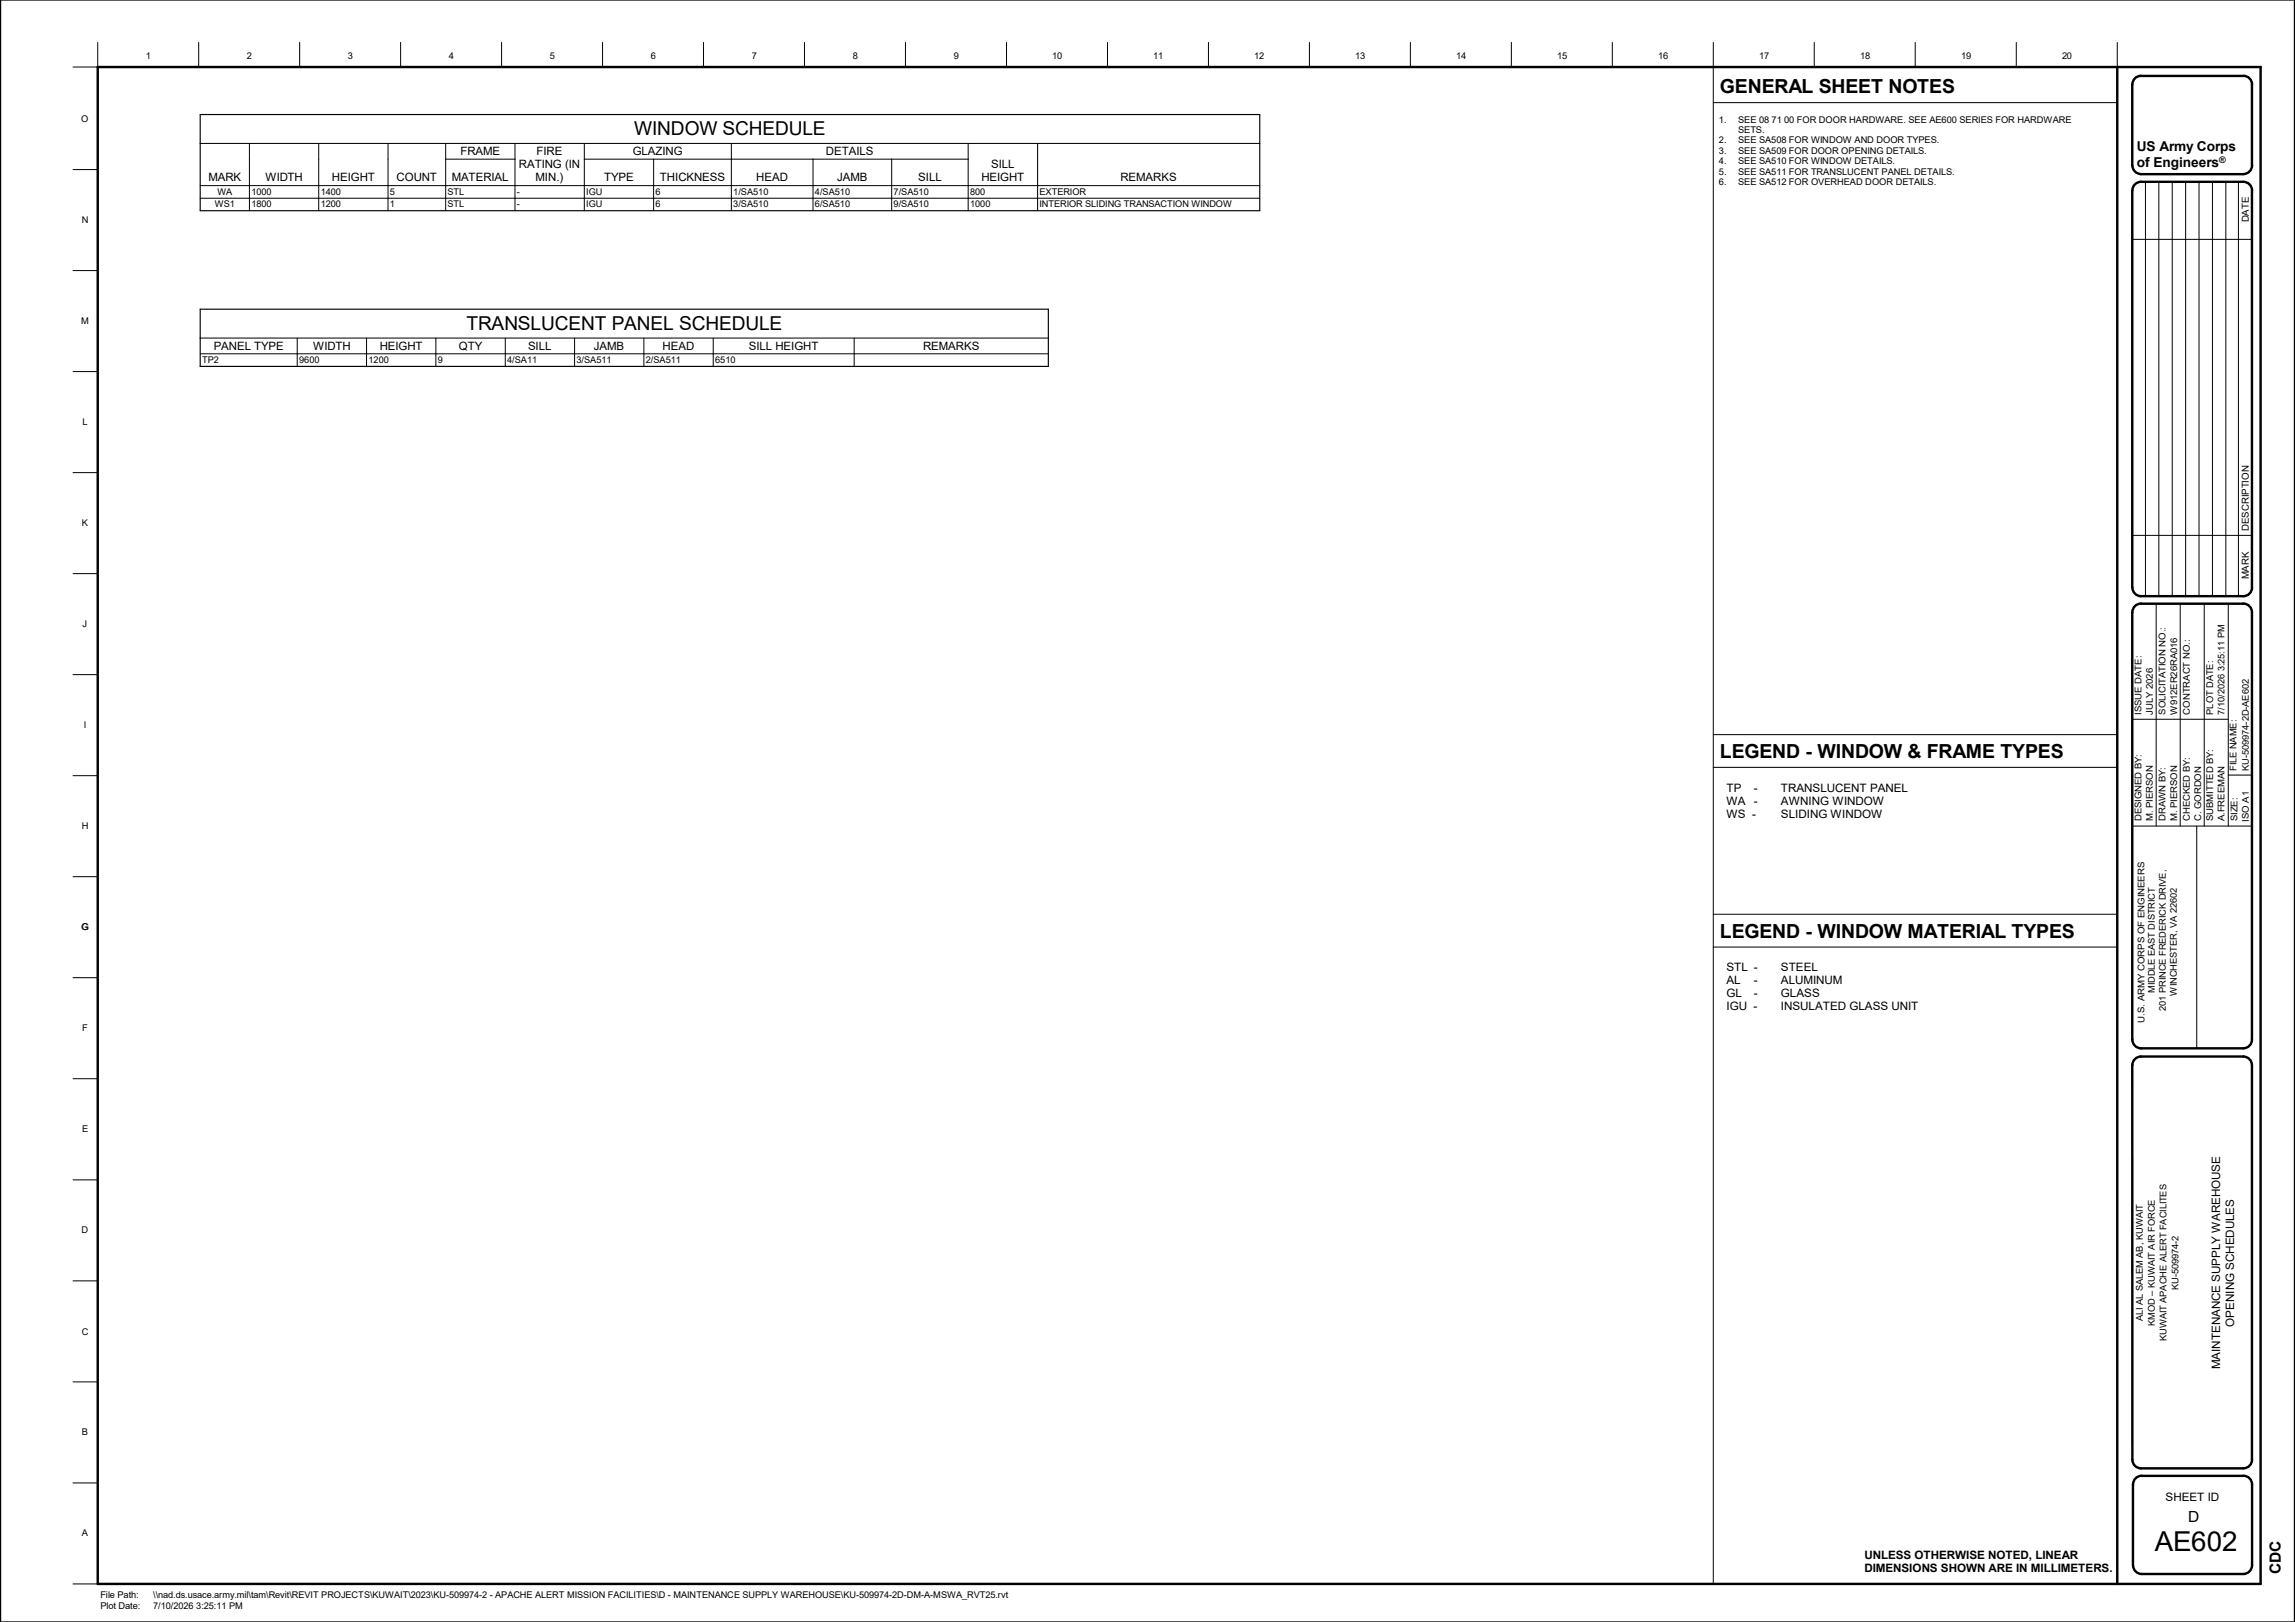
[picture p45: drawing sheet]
<svg xmlns="http://www.w3.org/2000/svg" width="841mm" height="594mm" viewBox="0 0 841 594" stroke-linecap="round" stroke-linejoin="round" font-family="sans-serif">
<defs><g id="words">
<text font-size="10.1" x="789.6" y="567.9">AE602</text>
<g font-size="7.1">
<text x="630.3" y="34.1">GENERAL SHEET NOTES</text>
<text x="630.3" y="277.6">LEGEND - WINDOW &amp; FRAME TYPES</text>
<text x="630.3" y="343.4">LEGEND - WINDOW MATERIAL TYPES</text>
</g>
<g font-size="7">
<text x="232.4" y="49.4">WINDOW SCHEDULE</text>
<text x="170.9" y="120.8">TRANSLUCENT PANEL SCHEDULE</text>
</g>
<g font-size="5.6">
<text x="801.8" y="557.4">D</text>
<text x="835.9" y="576.7" transform="rotate(-90 835.9 576.7)">CDC</text>
</g>
<g font-size="5">
<text x="783.1" y="55.5">US Army Corps</text>
<text x="783.1" y="61.3">of Engineers</text>
</g>
<g font-size="4.3">
<text x="818.7" y="485.9" transform="rotate(-90 818.7 485.9)">OPENING SCHEDULES</text>
<text x="813.6" y="501.5" transform="rotate(-90 813.6 501.5)">MAINTENANCE SUPPLY WAREHOUSE</text>
</g>
<g font-size="4.2">
<text x="168.7" y="56.8">FRAME</text>
<text x="196.6" y="56.8">FIRE</text>
<text x="231.9" y="56.8">GLAZING</text>
<text x="302.7" y="56.8">DETAILS</text>
<text x="190.2" y="61.5">RATING (IN</text>
<text x="363.2" y="61.6">SILL</text>
<text x="76.4" y="66.5">MARK</text>
<text x="97.2" y="66.5">WIDTH</text>
<text x="121.6" y="66.5">HEIGHT</text>
<text x="145.3" y="66.5">COUNT</text>
<text x="165.5" y="66.5">MATERIAL</text>
<text x="196.3" y="66.2">MIN.)</text>
<text x="221.4" y="66.5">TYPE</text>
<text x="241.8" y="66.5">THICKNESS</text>
<text x="277.2" y="66.5">HEAD</text>
<text x="306.7" y="66.5">JAMB</text>
<text x="336.5" y="66.5">SILL</text>
<text x="359.6" y="66.3">HEIGHT</text>
<text x="410.6" y="66.5">REMARKS</text>
<text x="78.3" y="128.1">PANEL TYPE</text>
<text x="114.8" y="128.1">WIDTH</text>
<text x="139.1" y="128.1">HEIGHT</text>
<text x="168.1" y="128.1">QTY</text>
<text x="193.5" y="128.1">SILL</text>
<text x="217.6" y="128.1">JAMB</text>
<text x="242.8" y="128.1">HEAD</text>
<text x="274.4" y="128.1">SILL HEIGHT</text>
<text x="338.3" y="128.1">REMARKS</text>
<text x="632.7" y="290">TP</text>
<text x="642.7" y="290">-</text>
<text x="652.7" y="290">TRANSLUCENT PANEL</text>
<text x="632.7" y="294.8">WA</text>
<text x="632.7" y="299.5">WS -</text>
<text x="642.7" y="294.8">-</text>
<text x="652.6" y="294.8">AWNING WINDOW</text>
<text x="652.7" y="299.5">SLIDING WINDOW</text>
<text x="632.7" y="355.6">STL</text>
<text x="642.7" y="355.6">-</text>
<text x="652.7" y="355.6">STEEL</text>
<text x="632.7" y="360.4">AL</text>
<text x="632.7" y="365.2">GL</text>
<text x="642.7" y="360.4">-</text>
<text x="642.7" y="365.2">-</text>
<text x="652.6" y="360.4">ALUMINUM</text>
<text x="652.7" y="365.2">GLASS</text>
<text x="632.7" y="370">IGU -</text>
<text x="652.7" y="370">INSULATED GLASS UNIT</text>
<text x="793.6" y="549.7">SHEET ID</text>
<text x="683.2" y="570.8">UNLESS OTHERWISE NOTED, LINEAR</text>
<text x="683.2" y="575.8">DIMENSIONS SHOWN ARE IN MILLIMETERS.</text>
</g>
<g font-size="3.5">
<text x="824.1" y="81.4" transform="rotate(-90 824.1 81.4)">DATE</text>
<text x="824.1" y="194.4" transform="rotate(-90 824.1 194.4)">DESCRIPTION</text>
<text x="824.1" y="212.2" transform="rotate(-90 824.1 212.2)">MARK</text>
</g>
<g font-size="3.4">
<text x="53.5" y="21.5">1</text>
<text x="90.5" y="21.5">2</text>
<text x="127.5" y="21.5">3</text>
<text x="164.5" y="21.5">4</text>
<text x="201.5" y="21.5">5</text>
<text x="238.5" y="21.5">6</text>
<text x="275.5" y="21.5">7</text>
<text x="312.5" y="21.5">8</text>
<text x="349.5" y="21.5">9</text>
<text x="385.6" y="21.5">10</text>
<text x="422.6" y="21.5">11</text>
<text x="459.6" y="21.5">12</text>
<text x="496.6" y="21.5">13</text>
<text x="533.7" y="21.5">14</text>
<text x="570.7" y="21.5">15</text>
<text x="607.6" y="21.5">16</text>
<text x="644.6" y="21.5">17</text>
<text x="681.6" y="21.5">18</text>
<text x="718.6" y="21.5">19</text>
<text x="755.6" y="21.5">20</text>
<text x="29.8" y="44.6">O</text>
<text x="629.9" y="44.9">1.</text>
<text x="636.9" y="44.9">SEE 08 71 00 FOR DOOR HARDWARE. SEE AE600 SERIES FOR HARDWARE</text>
<text x="629.9" y="52.5">2.</text>
<text x="636.9" y="48.7">SETS.</text>
<text x="636.9" y="52.5">SEE SA508 FOR WINDOW AND DOOR TYPES.</text>
<text x="629.9" y="56.4">3.</text>
<text x="636.9" y="56.4">SEE SA509 FOR DOOR OPENING DETAILS.</text>
<text x="629.9" y="60.2">4.</text>
<text x="629.9" y="64.1">5.</text>
<text x="636.9" y="60.2">SEE SA510 FOR WINDOW DETAILS.</text>
<text x="636.9" y="64.1">SEE SA511 FOR TRANSLUCENT PANEL DETAILS.</text>
<text x="79.7" y="71.4">WA</text>
<text x="92.1" y="71.4">1000</text>
<text x="117.5" y="71.4">1400</text>
<text x="142.9" y="71.4">5</text>
<text x="164" y="71.4">STL</text>
<text x="189.4" y="71.4">-</text>
<text x="214.8" y="71.4">IGU</text>
<text x="240.2" y="71.4">6</text>
<text x="268.7" y="71.4">1/SA510</text>
<text x="298.7" y="71.4">4/SA510</text>
<text x="327.5" y="71.4">7/SA510</text>
<text x="355.5" y="71.4">800</text>
<text x="381" y="71.4">EXTERIOR</text>
<text x="629.9" y="67.9">6.</text>
<text x="636.9" y="67.9">SEE SA512 FOR OVERHEAD DOOR DETAILS.</text>
<text x="78.8" y="76">WS1</text>
<text x="92.1" y="76">1800</text>
<text x="117.5" y="76">1200</text>
<text x="142.9" y="76">1</text>
<text x="164" y="76">STL</text>
<text x="189.4" y="76">-</text>
<text x="214.8" y="76">IGU</text>
<text x="240.2" y="76">6</text>
<text x="268.7" y="76">3/SA510</text>
<text x="298.7" y="76">6/SA510</text>
<text x="327.5" y="76">9/SA510</text>
<text x="355.5" y="76">1000</text>
<text x="381" y="76">INTERIOR SLIDING TRANSACTION WINDOW</text>
<text x="29.9" y="81.6">N</text>
<text x="29.8" y="118.6">M</text>
<text x="74.1" y="133">TP2</text>
<text x="109.6" y="133">9600</text>
<text x="135" y="133">1200</text>
<text x="160.4" y="133">9</text>
<text x="185.9" y="133">4/SA11</text>
<text x="211.3" y="133">3/SA511</text>
<text x="236.7" y="133">2/SA511</text>
<text x="262.1" y="133">6510</text>
<text x="30.2" y="155.6">L</text>
<text x="30" y="192.6">K</text>
<text x="30.3" y="229.6">J</text>
<text x="784.8" y="261.7" transform="rotate(-90 784.8 261.7)">ISSUE DATE:</text>
<text x="788.9" y="261.7" transform="rotate(-90 788.9 261.7)">JULY 2026</text>
<text x="793.6" y="261.7" transform="rotate(-90 793.6 261.7)">SOLICITATION NO.:</text>
<text x="797.8" y="261.7" transform="rotate(-90 797.8 261.7)">W912ER26RA016</text>
<text x="802.4" y="261.7" transform="rotate(-90 802.4 261.7)">CONTRACT NO.:</text>
<text x="811.1" y="261.7" transform="rotate(-90 811.1 261.7)">PLOT DATE:</text>
<text x="815.2" y="261.7" transform="rotate(-90 815.2 261.7)">7/10/2026 3:25:11 PM</text>
<text x="30.7" y="266.6">I</text>
<text x="819.6" y="282.3" transform="rotate(-90 819.6 282.3)">FILE NAME:</text>
<text x="824.1" y="282.3" transform="rotate(-90 824.1 282.3)">KU-509974-2D-AE602</text>
<text x="29.9" y="303.6">H</text>
<text x="784.8" y="300.8" transform="rotate(-90 784.8 300.8)">DESIGNED BY:</text>
<text x="788.9" y="300.8" transform="rotate(-90 788.9 300.8)">M. PIERSON</text>
<text x="793.6" y="300.8" transform="rotate(-90 793.6 300.8)">DRAWN BY:</text>
<text x="797.8" y="300.8" transform="rotate(-90 797.8 300.8)">M. PIERSON</text>
<text x="802.4" y="300.8" transform="rotate(-90 802.4 300.8)">CHECKED BY:</text>
<text x="806.6" y="300.8" transform="rotate(-90 806.6 300.8)">C. GORDON</text>
<text x="811.1" y="300.8" transform="rotate(-90 811.1 300.8)">SUBMITTED BY:</text>
<text x="815.2" y="300.8" transform="rotate(-90 815.2 300.8)">A.FREEMAN</text>
<text x="820" y="300.8" transform="rotate(-90 820 300.8)">SIZE:</text>
<text x="824.1" y="300.9" transform="rotate(-90 824.1 300.9)">ISO A1</text>
<text x="29.8" y="340.6">G</text>
<text x="789.7" y="363.8" transform="rotate(-90 789.7 363.8)">MIDDLE EAST DISTRICT</text>
<text x="797.7" y="364.6" transform="rotate(-90 797.7 364.6)">WINCHESTER, VA 22602</text>
<text x="793.7" y="370.2" transform="rotate(-90 793.7 370.2)">201 PRINCE FREDERICK DRIVE,</text>
<text x="30.1" y="377.6">F</text>
<text x="785.8" y="374.5" transform="rotate(-90 785.8 374.5)">U.S. ARMY CORPS OF ENGINEERS</text>
<text x="30.1" y="414.7">E</text>
<text x="29.9" y="451.7">D</text>
<text x="798.3" y="472.5" transform="rotate(-90 798.3 472.5)">KU-509974-2</text>
<text x="785.2" y="483.9" transform="rotate(-90 785.2 483.9)">ALI AL SALEM AB, KUWAIT</text>
<text x="789.7" y="485.6" transform="rotate(-90 789.7 485.6)">KMOD – KUWAIT AIR FORCE</text>
<text x="29.9" y="488.8">C</text>
<text x="794" y="491.3" transform="rotate(-90 794 491.3)">KUWAIT APACHE ALERT FACILITES</text>
<text x="30" y="525.7">B</text>
<text x="30" y="562.7">A</text>
<text x="36.8" y="585.4">File Path:</text>
<text x="56.1" y="585.4">\\nad.ds.usace.army.mil\tam\Revit\REVIT PROJECTS\KUWAIT\2023\KU-509974-2 - APACHE ALERT MISSION FACILITIES\D - MAINTENANCE SUPPLY WAREHOUSE\KU-509974-2D-DM-A-MSWA_RVT25.rvt</text>
<text x="36.8" y="589.5">Plot Date:</text>
<text x="56.1" y="589.5">7/10/2026 3:25:11 PM</text>
</g>
<text font-size="3.3" x="813.3" y="59.8">®</text>
</g></defs>
<g fill="none" stroke="#000" stroke-width=".37">
<path d="M35.8 15.5v9.1h-9M72.8 15.5v9.1M109.8 15.5v9.1M146.8 15.5v9.1M183.8 15.5v9.1M220.8 15.5v9.1M257.8 15.5v9.1M294.8 15.5v9.1M331.8 15.5v9.1M368.9 15.5v9.1M405.8 15.5v9.1M442.8 15.5v9.1"/>
<path d="M479.8 15.5v9.1M516.8 15.5v9.1M553.8 15.5v9.1M590.8 15.5v9.1M627.8 15.5v564.6M664.8 15.5v9.1M701.8 15.5v9.1M738.9 15.5v9.1M775.9 15.5v9.1M627.8 37.6h148.1M73.4 52.5h388.2M91.4 52.5v24.7"/>
<path d="M116.8 52.5v24.7M142.2 52.5v24.7M163.3 58.3h25.4M163.3 52.5v24.7M188.7 52.5v24.7M214.1 58.3h140.7M214.1 52.5v24.7M239.5 58.3v18.9M268 52.5v24.7M297.9 58.3v18.9M326.8 58.3v18.9M354.8 52.5v24.7"/>
<path d="M380.2 52.5v24.7M26.8 62.1h9M73.4 72.6h388.2M73.4 68h388.2M786.2 66.6v151.8M791.1 66.6v151.8M796 66.6v151.8M800.9 66.6v151.8M805.9 66.6v151.8M810.8 66.6v151.8M815.7 66.6v151.8M820.3 66.6v151.8"/>
<path d="M26.8 99.1h9M781.4 87.7h43.8M26.8 136.1h9M73.4 129.6h310.8M73.4 123.8h310.8M108.9 123.8v10.4M134.3 123.8v10.4M159.7 123.8v10.4M185.2 123.8v10.4M210.6 123.8v10.4M236 123.8v10.4M261.4 123.8v10.4"/>
<path d="M313 123.8v10.4M26.8 173.1h9M781.4 196.1h43.8M26.8 210.1h9M790.2 221.1v81.5M799 221.1v81.5M807.8 221.1v81.5M816.6 221.1v81.5M26.8 247.1h9M627.8 269.1h148.1M781.4 263.4h35.2M26.8 284.1h9"/>
<path d="M627.8 281.1h148.1M816.6 283.9h8.6M781.4 302.6h43.8M805 302.6v81.4M26.8 321.1h9M627.8 334.9h148.1M26.8 358.1h9M627.8 346.9h148.1M26.8 395.1h9M26.8 432.1h9M26.8 469.1h9M26.8 506.1h9"/>
<path d="M26.8 543.1h9M26.8 580.1h9"/>
</g>
<g fill="none" stroke="#000" stroke-width=".89">
<path d="M0 0v594.1M841 0v594.1M35.8 24.6h792.6v555.5h-792.6zM775.9 24.6v555.5M781.4 31v29.6M784.6 27.8h37.5M784.6 27.8a3.1 3.1 0 0 0-3.2 3.1M822.1 27.8a3.2 3.2 0 0 1 3.2 3.1l-.1 29.7M781.4 69.8v145.4M781.4 60.6a3.2 3.2 0 0 0 3.2 3.2h37.5M822.1 66.6h-37.5a3.1 3.1 0 0 0-3.2 3.2M822.1 66.6a3.2 3.2 0 0 1 3.2 3.2"/>
<path d="M825.2 69.8l.1 145.4a3.2 3.2 0 0 1-3.2 3.2M825.3 60.6a3.2 3.2 0 0 1-3.2 3.2M781.4 215.2a3.2 3.2 0 0 0 3.2 3.2h37.5M781.4 224.3v156.5M781.4 224.2a3.1 3.1 0 0 1 3.2-3.1h37.5a3.2 3.2 0 0 1 3.1 3.2v156.5a3.2 3.2 0 0 1-3.1 3.2h-37.5a3.2 3.2 0 0 1-3.2-3.2M781.4 390.1v144.5a3.2 3.2 0 0 0 3.2 3.2h37.5M781.4 390.1a3.1 3.1 0 0 1 3.2-3.1h37.5a3.2 3.2 0 0 1 3.1 3.1l.1 144.5a3.2 3.2 0 0 1-3.2 3.2M784.8 540.6l37.3-.1a3.2 3.2 0 0 1 3.2 3.2v29.6a3.2 3.2 0 0 1-3.2 3.2h-37.3M784.9 540.5a3.2 3.2 0 0 0-3.3 3.2l.1 29.6a3.2 3.2 0 0 0 3.2 3.2"/>
</g>
<path d="M73.4 42h388.2v35.2h-388.2zM73.4 113.2h310.8v21h-310.8z" fill="none" stroke="#000" stroke-width=".42"/>
<g fill="#fff">
<path d="M629.9 41.8h3.7v3.9h-3.7z"/>
<path d="M636.9 41.8h123.2v3.9h-123.2z"/>
<path d="M636.9 45.7h9.7v3.8h-9.7z"/>
<path d="M629.9 49.5h3.7v3.8h-3.7z"/>
<path d="M636.9 49.5h73.8v3.8h-73.8z"/>
<path d="M629.9 53.3h3.7v3.9h-3.7z"/>
<path d="M636.9 53.3h69.2v3.9h-69.2z"/>
<path d="M629.9 57.2h3.7v3.8h-3.7z"/>
<path d="M636.9 57.2h57.6v3.8h-57.6z"/>
<path d="M629.9 61h3.7v3.9h-3.7z"/>
<path d="M636.9 61h79.5v3.9h-79.5z"/>
<path d="M629.9 64.9h3.7v3.8h-3.7z"/>
<path d="M636.9 64.9h72.6v3.8h-72.6z"/>
</g>
<use href="#words"/>
</svg>
